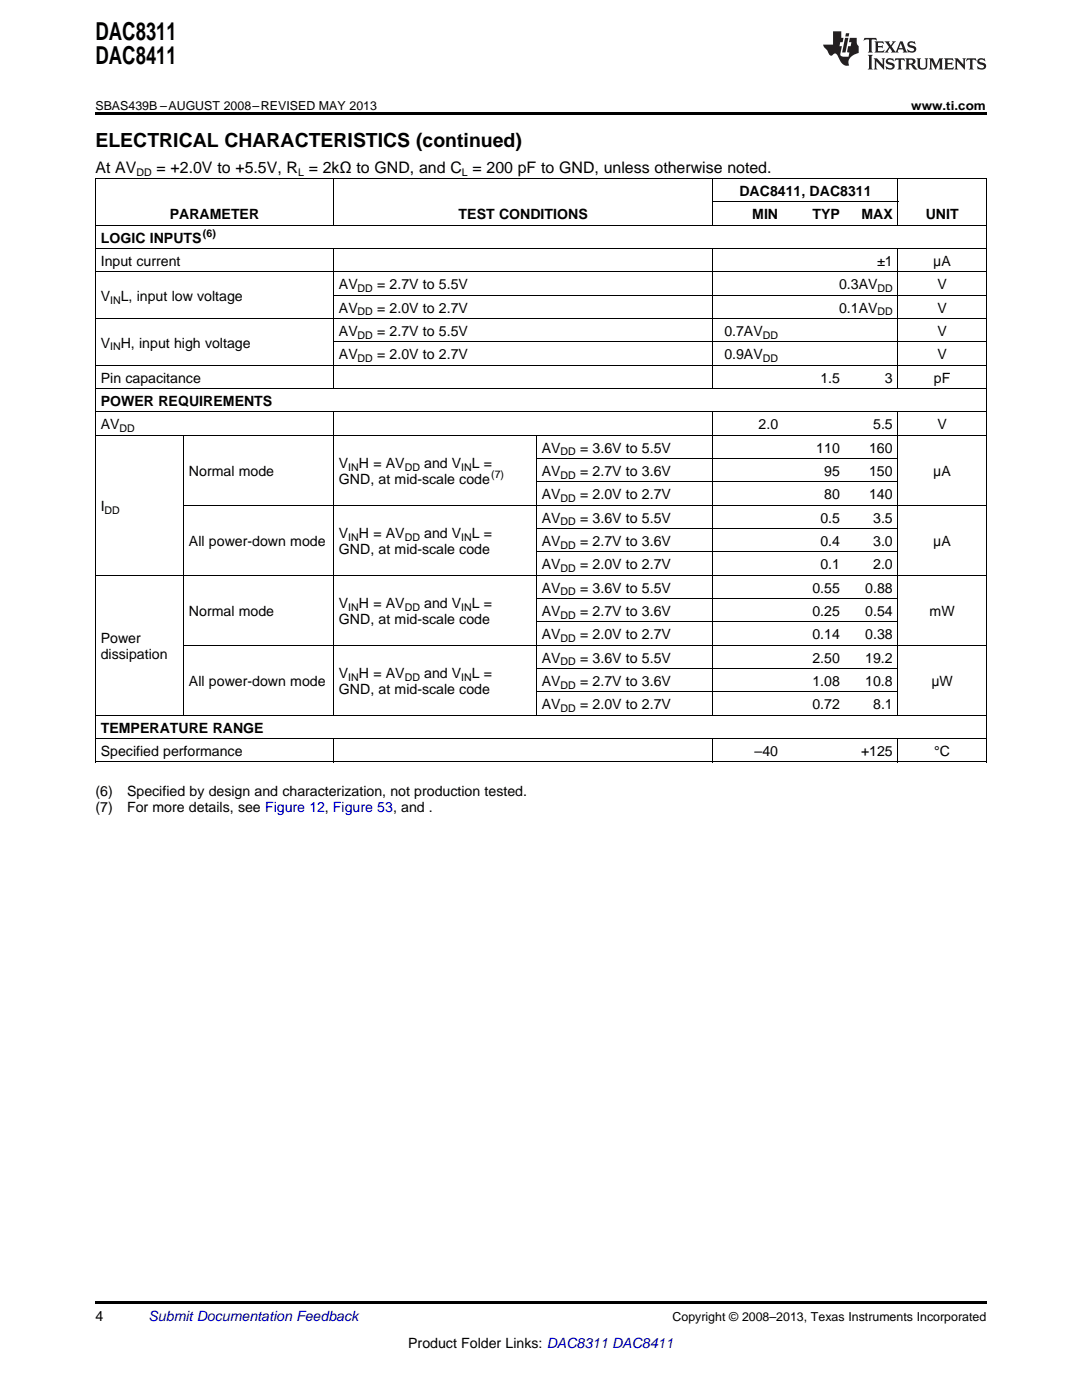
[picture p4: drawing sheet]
<svg xmlns="http://www.w3.org/2000/svg" width="216mm" height="279mm" viewBox="0 0 216 279" stroke-linecap="round" stroke-linejoin="round" font-family="sans-serif">
<defs><g id="words">
<g font-size="4.9">
<text x="19" y="7.9">DAC8311</text>
<text x="19" y="12.8">DAC8411</text>
</g>
<text font-size="3.9" x="19" y="29.3">ELECTRICAL CHARACTERISTICS (continued)</text>
<g font-size="3.2">
<text x="19" y="34.4">At AV</text>
<text x="31.2" y="34.4">= +2.0V to +5.5V, R = 2kΩ to GND, and C = 200 pF to GND, unless otherwise noted.</text>
</g>
<g font-size="2.8">
<text x="147.5" y="39.1">DAC8411, DAC8311</text>
<text x="33.9" y="43.7">PARAMETER</text>
<text x="91.5" y="43.7">TEST CONDITIONS</text>
<text x="150.1" y="43.7">MIN</text>
<text x="162.1" y="43.7">TYP</text>
<text x="171.9" y="43.7">MAX</text>
<text x="184.7" y="43.7">UNIT</text>
<text x="20.1" y="48.4">LOGIC INPUTS</text>
<text x="20.1" y="53.1">Input current</text>
<text x="175" y="53.1">±1</text>
<text x="186.2" y="53.1">μA</text>
<text x="67.6" y="57.7">AV</text>
<text x="75.2" y="57.7">= 2.7V to 5.5V</text>
<text x="167.4" y="57.7">0.3AV</text>
<text x="187" y="57.7">V</text>
<text x="20.1" y="60">V</text>
<text x="24.1" y="60">L, input low voltage</text>
<text x="67.6" y="62.4">AV</text>
<text x="75.2" y="62.4">= 2.0V to 2.7V</text>
<text x="167.4" y="62.4">0.1AV</text>
<text x="187" y="62.4">V</text>
<text x="20.1" y="69.4">V</text>
<text x="24.1" y="69.4">H, input high voltage</text>
<text x="67.6" y="67">AV</text>
<text x="67.6" y="71.7">AV</text>
<text x="75.2" y="67">= 2.7V to 5.5V</text>
<text x="75.2" y="71.7">= 2.0V to 2.7V</text>
<text x="144.5" y="67">0.7AV</text>
<text x="144.5" y="71.7">0.9AV</text>
<text x="187" y="67">V</text>
<text x="187" y="71.7">V</text>
<text x="20.1" y="76.3">Pin capacitance</text>
<text x="163.7" y="76.3">1.5</text>
<text x="176.6" y="76.3">3</text>
<text x="186.3" y="76.3">pF</text>
<text x="20.1" y="81">POWER REQUIREMENTS</text>
<text x="20.1" y="85.7">AV</text>
<text x="151.4" y="85.7">2.0</text>
<text x="174.2" y="85.7">5.5</text>
<text x="187" y="85.7">V</text>
<text x="37.7" y="95">Normal mode</text>
<text x="67.6" y="93.4">V</text>
<text x="71.6" y="93.4">H = AV</text>
<text x="84.6" y="93.4">and V</text>
<text x="94.2" y="93.4">L =</text>
<text x="108.1" y="90.3">AV</text>
<text x="108.1" y="95">AV</text>
<text x="115.7" y="90.3">= 3.6V to 5.5V</text>
<text x="115.7" y="95">= 2.7V to 3.6V</text>
<text x="162.9" y="90.3">110</text>
<text x="164.5" y="95">95</text>
<text x="173.4" y="90.3">160</text>
<text x="173.4" y="95">150</text>
<text x="186.2" y="95">μA</text>
<text x="20.1" y="102">I</text>
<text x="67.6" y="96.6">GND, at mid-scale code</text>
<text x="108.1" y="99.6">AV</text>
<text x="115.7" y="99.6">= 2.0V to 2.7V</text>
<text x="164.5" y="99.6">80</text>
<text x="173.4" y="99.6">140</text>
<text x="67.6" y="107.4">V</text>
<text x="71.6" y="107.4">H = AV</text>
<text x="84.6" y="107.4">and V</text>
<text x="94.2" y="107.4">L =</text>
<text x="108.1" y="104.3">AV</text>
<text x="115.7" y="104.3">= 3.6V to 5.5V</text>
<text x="163.7" y="104.3">0.5</text>
<text x="174.2" y="104.3">3.5</text>
<text x="37.7" y="108.9">All power-down mode</text>
<text x="67.6" y="110.5">GND, at mid-scale code</text>
<text x="108.1" y="108.9">AV</text>
<text x="108.1" y="113.6">AV</text>
<text x="115.7" y="108.9">= 2.7V to 3.6V</text>
<text x="115.7" y="113.6">= 2.0V to 2.7V</text>
<text x="163.7" y="108.9">0.4</text>
<text x="163.7" y="113.6">0.1</text>
<text x="174.2" y="108.9">3.0</text>
<text x="174.2" y="113.6">2.0</text>
<text x="186.2" y="108.9">μA</text>
<text x="108.1" y="118.3">AV</text>
<text x="115.7" y="118.3">= 3.6V to 5.5V</text>
<text x="162.1" y="118.3">0.55</text>
<text x="172.6" y="118.3">0.88</text>
<text x="37.7" y="122.9">Normal mode</text>
<text x="67.6" y="121.3">V</text>
<text x="67.6" y="124.5">GND, at mid-scale code</text>
<text x="71.6" y="121.3">H = AV</text>
<text x="84.6" y="121.3">and V</text>
<text x="94.2" y="121.3">L =</text>
<text x="108.1" y="122.9">AV</text>
<text x="115.7" y="122.9">= 2.7V to 3.6V</text>
<text x="162.1" y="122.9">0.25</text>
<text x="172.6" y="122.9">0.54</text>
<text x="185.5" y="122.9">mW</text>
<text x="20.1" y="128.3">Power</text>
<text x="20.1" y="131.5">dissipation</text>
<text x="108.1" y="127.6">AV</text>
<text x="115.7" y="127.6">= 2.0V to 2.7V</text>
<text x="162.1" y="127.6">0.14</text>
<text x="172.6" y="127.6">0.38</text>
<text x="37.7" y="136.9">All power-down mode</text>
<text x="67.6" y="135.3">V</text>
<text x="71.6" y="135.3">H = AV</text>
<text x="84.6" y="135.3">and V</text>
<text x="94.2" y="135.3">L =</text>
<text x="108.1" y="132.2">AV</text>
<text x="108.1" y="136.9">AV</text>
<text x="115.7" y="132.2">= 3.6V to 5.5V</text>
<text x="115.7" y="136.9">= 2.7V to 3.6V</text>
<text x="162.1" y="132.2">2.50</text>
<text x="162.1" y="136.9">1.08</text>
<text x="172.6" y="132.2">19.2</text>
<text x="172.6" y="136.9">10.8</text>
<text x="185.8" y="136.9">μW</text>
<text x="67.6" y="138.5">GND, at mid-scale code</text>
<text x="108.1" y="141.5">AV</text>
<text x="115.7" y="141.5">= 2.0V to 2.7V</text>
<text x="162.1" y="141.5">0.72</text>
<text x="174.2" y="141.5">8.1</text>
<text x="20.1" y="146.2">TEMPERATURE RANGE</text>
<text x="20.1" y="150.8">Specified performance</text>
<text x="150.6" y="150.8">–40</text>
<text x="171.8" y="150.8">+125</text>
<text x="186.4" y="150.8">°C</text>
<text x="19" y="158.8">(6)</text>
<text x="19" y="162">(7)</text>
<text x="25.4" y="158.8">Specified by design and characterization, not production tested.</text>
<text x="25.4" y="162">For more details, see Figure 12, Figure 53, and .</text>
<text x="19" y="263.6">4</text>
<text x="81.5" y="269">Product Folder Links: DAC8311 DAC8411</text>
</g>
<text font-size="2.8" fill="#0000c8" x="29.6" y="263.6">Submit Documentation Feedback</text>
<g font-size="2.5">
<text x="19" y="21.9">SBAS439B –AUGUST 2008–REVISED MAY 2013</text>
<text x="181.8" y="21.9">www.ti.com</text>
<text x="134.2" y="263.6">Copyright © 2008–2013, Texas Instruments Incorporated</text>
</g>
<g font-size="2.1">
<text x="27.2" y="35.1">DD</text>
<text x="59.5" y="35.1">L</text>
<text x="92.1" y="35.1">L</text>
<text x="40.5" y="47.3">(6)</text>
<text x="71.4" y="58.3">DD</text>
<text x="175.1" y="58.3">DD</text>
<text x="22" y="60.6">IN</text>
<text x="71.4" y="62.9">DD</text>
<text x="175.1" y="62.9">DD</text>
<text x="22" y="69.9">IN</text>
<text x="71.4" y="67.6">DD</text>
<text x="152.2" y="67.6">DD</text>
<text x="71.4" y="72.2">DD</text>
<text x="152.2" y="72.2">DD</text>
<text x="23.8" y="86.2">DD</text>
<text x="69.5" y="93.9">IN</text>
<text x="80.8" y="93.9">DD</text>
<text x="92" y="93.9">IN</text>
<text x="98" y="95.4">(7)</text>
<text x="111.9" y="90.9">DD</text>
<text x="111.9" y="95.5">DD</text>
<text x="111.9" y="100.2">DD</text>
<text x="20.9" y="102.5">DD</text>
<text x="69.5" y="107.9">IN</text>
<text x="80.8" y="107.9">DD</text>
<text x="92" y="107.9">IN</text>
<text x="111.9" y="104.8">DD</text>
<text x="111.9" y="109.5">DD</text>
<text x="111.9" y="114.2">DD</text>
<text x="111.9" y="118.8">DD</text>
<text x="69.5" y="121.9">IN</text>
<text x="80.8" y="121.9">DD</text>
<text x="92" y="121.9">IN</text>
<text x="111.9" y="123.5">DD</text>
<text x="111.9" y="128.1">DD</text>
<text x="69.5" y="135.9">IN</text>
<text x="80.8" y="135.9">DD</text>
<text x="92" y="135.9">IN</text>
<text x="111.9" y="132.8">DD</text>
<text x="111.9" y="137.4">DD</text>
<text x="111.9" y="142.1">DD</text>
</g>
</g></defs>
<path d="M19 22.5h177.8v.5h-177.8zM19 259.7h177.8v.5h-177.8z" fill="#000"/>
<g fill="none" stroke="#000" stroke-width=".2">
<path d="M19 35.6h177.8M19.1 35.7v116.4M66.5 35.7v9.3M142.2 35.7v9.3M179.2 35.7v9.3M196.8 35.7v116.4M19 54.3h177.8M19 49.6h177.8M19 45h177.8M66.5 49.7v27.9M66.6 58.9h130.2M142.2 49.7v27.9"/>
<path d="M142.3 40.3h36.9M179.2 49.7v27.9M19 77.6h177.8M19 72.9h177.8M19 63.6h177.8M66.6 68.2h130.2M19 86.9h177.8M19 82.2h177.8M36.6 86.9v55.9M66.5 82.3v60.5M107 86.9v55.9M107.1 96.2h72.1"/>
<path d="M107.1 91.5h72.1M142.2 82.3v60.5M179.2 82.3v60.5M19 114.8h177.8M36.7 100.8h160.1M107.1 119.5h72.1M107.1 110.2h72.1M107.1 105.5h72.1M36.7 128.8h160.1M107.1 138.1h72.1M107.1 133.4h72.1M107.1 124.1h72.1"/>
<path d="M19 152.1h177.8M19 147.4h177.8M19 142.8h177.8M66.5 147.5v4.6M142.2 147.5v4.6M179.2 147.5v4.6"/>
</g>
<g fill="#231f20">
<path d="M172.5 7.6l-.1 .5 .4-.2h.6v.1v2.1l-.2 .4h.9l-.2-.4v-2.1l.1-.1h.5l.5 .2-.2-.5zM174.5 8.3l.2 .3v1.5l-.2 .4h1.8l.2-.6a1.04 1.04 0 0 1-1.3 .2v-.7h.6l.3 .2v-.6l-.3 .2h-.6v-.6l.8-.1 .4 .3-.2-.5zM176.5 8.3l.9 1.1-.9 1.1h.8l-.2-.2 .4-.7 .5 .7-.2 .2h1.5l-.2-.2 .2-.4h.9l.1 .4-.2 .2h1l-.3-.3-.7-1.9h-.5l-.9 2-.8-1 .9-1h-.8l.1 .3-.4 .5-.3-.6 .1-.2zM179.7 8.6l.4 1h-.7zM181.3 8.4a.63 .63 0 0 0-.2 .7 .63 .63 0 0 0 .6 .4l.6 .2 .1 .2a.75 .75 0 0 1-.7 .4 .75 .75 0 0 1-.6-.5l.1 .7 .1-.1a1.11 1.11 0 0 0 1.5-.6 1.13 1.13 0 0 0-1.2-.8l-.1-.4a1.04 1.04 0 0 1 1.2 .2l-.2-.5-.2 .1-.4-.2zM173.2 10.9l.2 .4v2.2l-.2 .4h1l-.3-.4v-2.2l.3-.4zM174.3 11.6l.3 .4v1.5l-.3 .4h.8l-.2-.4v-1.3l1.5 1.7v-1.9l.2-.4h-.7l.2 .4v.9l-1.1-1.3zM177 11.8a.62 .62 0 0 0-.2 .7 .62 .62 0 0 0 .6 .4l.6 .1 .1 .3a.76 .76 0 0 1-.7 .3 .76 .76 0 0 1-.7-.4l.2 .7 .1-.1a1.11 1.11 0 0 0 1.5-.6 1.13 1.13 0 0 0-1.2-.8l-.1-.4a1.04 1.04 0 0 1 1.2 .2l-.2-.6-.2 .1-.5-.1zM178.7 11.6l-.2 .6a.61 .61 0 0 1 .8-.3v1.6l-.2 .4h.9l-.2-.4v-1.6a.63 .63 0 0 1 .7 .3l-.1-.6zM180.6 11.6l.3 .4v1.5l-.3 .4h1l-.2-.2-.1-.8 .6 .2a.76 .76 0 0 0 1.2 .7l-1-1a.58 .58 0 0 0 .6-.5 .58 .58 0 0 0-.5-.6zM181.4 11.9h.1a.45 .45 0 0 1 .5 .1 .45 .45 0 0 1 .1 .5l-.8 .2zM182.9 11.6l.2 .2a2.17 2.17 0 0 0 .3 1.9 .99 .99 0 0 0 1.6-.6v-1.1l.2-.4h-.7l.2 .2a1.92 1.92 0 0 1-.2 1.8 .6 .6 0 0 1-.9-.5v-1.1l.2-.4zM185.4 11.6l.2 .4v1.5l-.2 .4h.7l-.2-.4v-1.4l.8 1.8 .8-1.8v1.4l-.2 .4h.9l-.2-.4v-1.5l.2-.4h-.8l-.6 1.5-.6-1.5zM188.4 11.6l.2 .4v1.5l-.2 .4h1.8l.1-.6a1.04 1.04 0 0 1-1.2 .1v-.6h.5l.4 .2v-.6l-.4 .2h-.5v-.7h.8l.3 .3-.1-.6zM190.5 11.6l.2 .4v1.5l-.2 .4h.7l-.2-.4v-1.3l1.5 1.7v-1.9l.2-.4h-.7l.2 .4v.9l-1.1-1.3zM192.9 11.6l-.1 .6a.61 .61 0 0 1 .7-.3l.1 1.6-.3 .4h1l-.3-.4 .1-1.6a.63 .63 0 0 1 .7 .3l-.1-.6zM195.2 11.8a.62 .62 0 0 0-.2 .7 .62 .62 0 0 0 .6 .4l.6 .1 .1 .3a.76 .76 0 0 1-.7 .3 .76 .76 0 0 1-.6-.4l.1 .7 .1-.1a1.11 1.11 0 0 0 1.6-.6 1.13 1.13 0 0 0-1.3-.8l-.1-.4a1.04 1.04 0 0 1 1.2 .2l-.1-.6-.2 .1-.5-.1z"/>
<path d="M166.2 6.3v2.6h-1.9v.4l.8 .9a.91 .91 0 0 0 1 .8 .56 .56 0 0 1 .5-.3 .56 .56 0 0 1 .5 .3l.4 .8a1.53 1.53 0 0 0 1.9 1.2 1.54 1.54 0 0 1 1-2.1l.9-.3v-1.4a1.52 1.52 0 0 1-.4-1.6h-1.3l-.2 .8h.5l-.2 .8h-.5l-.1 1v.2l.4 .1-.2 .8a1.93 1.93 0 0 1-1.6-.3l.3-1.8h-.5l.2-.8h.4l.2-.8h-.4v-1.3zM168.6 7.6l-.6 2.9h.7l.6-2.9zM168.8 6.6l-.1 .7h.6l.2-.7z"/>
</g>
<use href="#words"/>
</svg>
